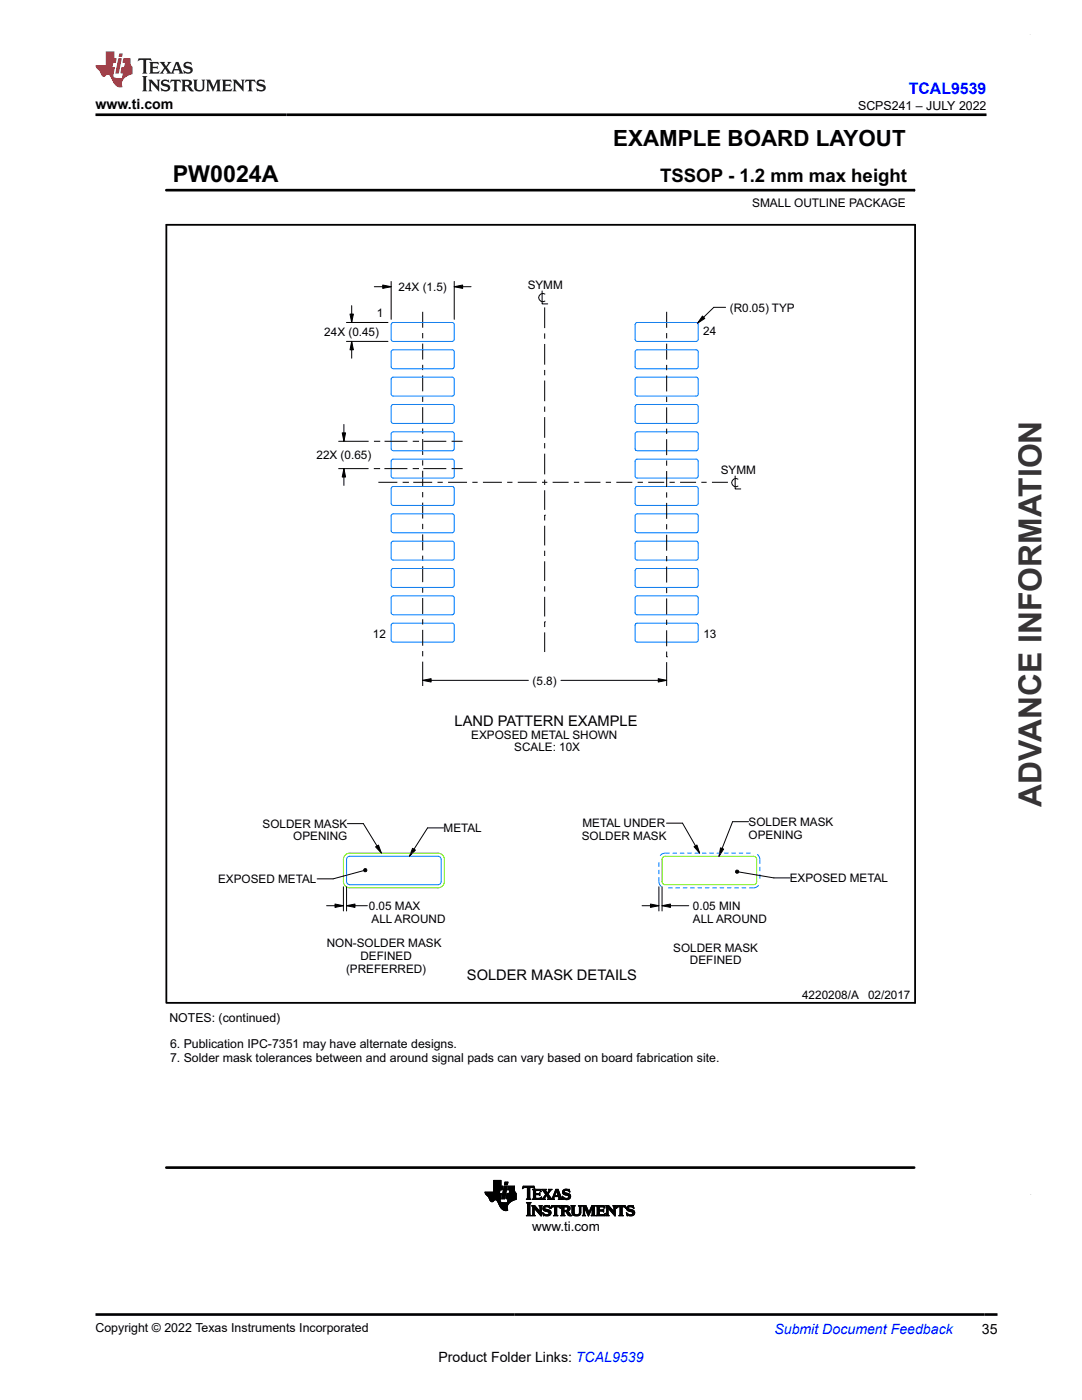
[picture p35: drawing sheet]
<svg xmlns="http://www.w3.org/2000/svg" width="216mm" height="279mm" viewBox="0 0 216 279" stroke-linecap="round" stroke-linejoin="round" font-family="sans-serif">
<defs><g id="words">
<text font-size="6.3" fill="#373435" x="207.8" y="161" transform="rotate(-90 207.8 161)">ADVANCE INFORMATION</text>
<text font-size="4.6" x="34.5" y="36.3">PW0024A</text>
<text font-size="4.5" x="122.4" y="29.1">EXAMPLE BOARD LAYOUT</text>
<text font-size="3.7" x="131.7" y="36.3">TSSOP - 1.2 mm max height</text>
<text font-size="3.2" fill="#00f" x="181.3" y="18.7">TCAL9539</text>
<g font-size="2.9">
<text x="90.7" y="144.8">LAND PATTERN EXAMPLE</text>
<text x="93.2" y="195.5">SOLDER MASK DETAILS</text>
</g>
<g font-size="2.8">
<text x="19" y="21.8">www.ti.com</text>
<text x="195.9" y="266.1">35</text>
<text x="87.5" y="271.7">Product Folder Links: TCAL9539</text>
</g>
<text font-size="2.8" fill="#00f" x="154.5" y="266.2">Submit Document Feedback</text>
<text font-size="2.7" x="106.2" y="245.6">www.ti.com</text>
<g font-size="2.5">
<text x="171.2" y="21.9">SCPS241 – JULY 2022</text>
<text x="33.8" y="204">NOTES: (continued)</text>
<text x="33.9" y="209.3">6. Publication IPC-7351 may have alternate designs.</text>
<text x="33.9" y="211.9">7. Solder mask tolerances between and around signal pads can vary based on board fabrication site.</text>
<text x="19" y="265.9">Copyright © 2022 Texas Instruments Incorporated</text>
</g>
<text font-size="2.4" x="150.1" y="41.3">SMALL OUTLINE PACKAGE</text>
<g font-size="2.3">
<text x="79.5" y="58.1">24X (1.5)</text>
<text x="105.3" y="57.7">SYMM</text>
<text x="75.2" y="63.3">1</text>
<text x="145.6" y="62.2">(R0.05) TYP</text>
<text x="64.7" y="67.1">24X (0.45)</text>
<text x="140.3" y="66.8">24</text>
<text x="63.2" y="91.6">22X (0.65)</text>
<text x="143.8" y="94.6">SYMM</text>
<text x="74.4" y="127.4">12</text>
<text x="140.4" y="127.4">13</text>
<text x="106.3" y="136.6">(5.8)</text>
<text x="94" y="147.4">EXPOSED METAL SHOWN</text>
<text x="102.6" y="150">SCALE: 10X</text>
<text x="52.4" y="165.2">SOLDER MASK</text>
<text x="58.5" y="167.7">OPENING</text>
<text x="88.5" y="166.1">METAL</text>
<text x="116.1" y="167.6">SOLDER MASK</text>
<text x="116.2" y="165.1">METAL UNDER</text>
<text x="149.4" y="164.8">SOLDER MASK</text>
<text x="149.4" y="167.3">OPENING</text>
<text x="43.5" y="176.2">EXPOSED METAL</text>
<text x="157.6" y="176">EXPOSED METAL</text>
<text x="73.6" y="181.6">0.05 MAX</text>
<text x="74.1" y="184.1">ALL AROUND</text>
<text x="138.3" y="181.6">0.05 MIN</text>
<text x="138.3" y="184.1">ALL AROUND</text>
<text x="65.2" y="189.1">NON-SOLDER MASK</text>
<text x="71.9" y="191.6">DEFINED</text>
<text x="134.4" y="189.9">SOLDER MASK</text>
<text x="69" y="194.1">(PREFERRED)</text>
<text x="137.7" y="192.4">DEFINED</text>
<text x="160" y="199.3">4220208/A</text>
<text x="173.2" y="199.3">02/2017</text>
</g>
</g></defs>
<g fill="none" stroke="#000" stroke-width=".2">
<path d="M33.2 38h149.2M182.4 37.7v.5M74.7 57.2h3.3M76.4 56.9l1.6 .3-1.6 .4zM78 56.2v7.5M90.6 57.2l1.7-.3v.7zM90.6 56.2v7.5M90.6 57.2h3.4M108.2 58.1v2.5h1.1M108.7 58.7a.82 .82 0 0 0-1.2 .7 .82 .82 0 0 0 1.2 .7M69.1 68.1h8.3M69.1 64.4h8.3"/>
<path d="M69.8 62.7h.7l-.3 1.7zM70.2 68.1l.3 1.7h-.7zM70.2 61v3.4M70.2 68.1v3.4M84.3 62.2v3.2M84.3 66.5v1M84.3 68.6v3.2M84.3 72.8v1.1M84.3 74.9v3.2M84.3 79.2v1M108.7 61.4v4.1M108.7 66.5v1.1"/>
<path d="M108.7 68.6v4.2M108.7 73.8v1.1M108.7 75.9v4.2M133 62.2v3.2M133 66.5v1M133 68.6v3.2M133 72.8v1.1M133 74.9v3.2M133 79.2v1M140.2 63.1l.4 .5-1.4 .9zM144.8 61.3h-2.4l-3.2 3.2M67.6 93.5h5.9"/>
<path d="M67.6 88.1h6M68.3 86.4h.7l-.4 1.7zM68.6 93.5l.4 1.7h-.7zM68.6 84.7v3.4M68.6 93.5v3.4M74.6 93.5h1M74.6 88.1h1.1M75.5 96.3h3.8M75.6 93.5h.1M75.7 88.1h.1M76.7 93.5h4.6M76.7 88.1h4.6"/>
<path d="M80.3 96.3h1.1M81.4 96.3h.1M82.4 93.5h1M82.4 88.1h1M82.5 96.3h3.7M83.4 93.5h.1M83.4 88.1h.1M84.3 81.3v3.1M84.3 85.5v1.1M84.3 87.6v3.2M84.3 91.8v1.1M84.3 94v3.1"/>
<path d="M84.3 98.2v1.1M84.5 93.5h4.6M84.5 88.1h4.6M87.3 96.3h1.1M89.4 96.3h3.8M90.1 93.5h2.2M90.1 88.1h2.2M94.2 96.3h1.1M96.4 96.3h3.7M101.2 96.3h1.1M103.3 96.3h3.8M108.2 96.3h1"/>
<path d="M108.7 81.1v1.1M108.7 83.2v4.2M108.7 88.4v1.1M108.7 90.5v4.2M108.7 95.7v1.1M108.7 97.8v4M110.3 96.3h3.2M114.5 96.3h1.1M116.6 96.3h3.2M120.9 96.3h1M123 96.3h3.2M127.2 96.3h1.1"/>
<path d="M129.3 96.3h3.2M133 81.3v3.2M133 85.5v1.1M133 87.7v3.1M133 91.9v1M133 94v3.2M133 98.3v1M133.6 96.3h1M135.7 96.3h3.2M139.9 96.3h1.1M142.1 96.3h3.1M146.7 95v2.6h1.1"/>
<path d="M147.3 95.6a.82 .82 0 0 0-1.3 .7 .82 .82 0 0 0 1.3 .7M84.3 100.3v3.2M84.3 104.5v1.1M84.3 106.7v3.1M84.3 110.9v1M84.3 113v3.2M84.3 117.2v1.1M84.3 119.3v3.2M108.7 102.8h.1M108.7 102.8v1.1M108.7 104.9v4M108.7 109.9v1.1"/>
<path d="M108.7 112v3.9M108.7 117v1.1M108.7 119.1v3.9M133 100.4v3.2M133 104.6v1.1M133 106.7v3.2M133 111v1M133 113.1v3.2M133 117.3v1.1M133 119.4v3.2M84.3 135.8l1.7-.4v.7zM84.3 123.6v1"/>
<path d="M84.3 125.7v3.2M84.3 129.9v1.1M84.3 132v4.9M84.3 135.8h21.1M108.7 124.1h.1M108.7 124.1v1M108.7 126.2v3.9M111.9 135.8h21.1M131.3 135.4l1.7 .4-1.7 .3zM133 131.1h.1M133 123.7v1M133 125.8v3.2"/>
<path d="M133 130v1.1M133 132.1v4.7M68.5 177v4.8M69.2 177v4.8M69.3 164.4h3.2l3.6 5.9M72.6 173.7l-6.1 1.7h-3.2M72.6 173.5l.2-.2 .3 .1 .1 .3-.1 .2-.3 .1-.2-.2zM74.9 169l.6-.3 .6 1.6zM82.3 169.3l.6 .4-1.2 1.2zM88.5 165.2h-3.2l-3.6 5.7M131.5 177v4.8M132.1 177v4.8"/>
<path d="M133 164.3h3.2l3.4 6M138.5 169l.6-.4 .5 1.7zM143.8 169.2l.6 .3-.9 1.4zM146.8 173.8l.2-.2 .3 .1 .1 .3-.1 .2-.3 .1-.2-.2zM147.4 174l7 1.2h3.2M149.4 164h-3.2l-2.7 6.9M65.2 180.8h3.3M66.8 180.4l1.7 .4-1.7 .3zM69.2 180.8l1.6-.4v.7zM69.2 180.8h4.1M128.1 180.8h3.4M129.8 180.4l1.7 .4-1.7 .3z"/>
<path d="M132.1 180.8l1.7-.4v.7zM132.1 180.8h5.3M96.8 238h2.9M96.8 238.1h2.9M96.8 238.2h2.8M96.9 238.2h3.2l-.2 1M96.9 238.3h3.1M96.9 238.4h3.1M97 238.4h3M97.1 238.5h2.9M97.1 238.6h2.9M97.2 238.6h2.8"/>
<path d="M97.3 238.7h2.7M97.4 238.8h2.5M97.5 238.9h2.4M97.6 239h2.3M97.6 239.1h2.3M97.6 239.2h2.3M97.7 239.3h2.1M97.7 239.4h2.1M97.7 239.5h1M97.8 239.5h.8M97.8 239.6h.7M97.9 239.7h.6"/>
<path d="M97.9 239.7h.5M98.1 239.8h.2M98.5 237.8h1.2M98.5 237.7h1.2M98.5 237.6h1.3M98.5 236.7h1.8l-.1 .8h-1.7M98.5 237.4h1.7M98.5 237.3h1.7M98.5 237.2h1.7M98.5 237.2h1.8M98.5 237.1h1.8M98.5 237h1.8"/>
<path d="M98.5 236.9h1.8M98.5 236.8h1.8M98.5 236.6h1.5M98.5 236.5h1.5M98.5 236.4h1.5M98.5 236.3h1.5M98.5 236.2h1.5M98.5 236.1h1.5M98.5 236h1.5M98.5 235.9h1.5M98.5 235.8h1.5M98.5 235.7h1.5"/>
<path d="M98.5 235.6h1.5M99 239.5h.8M99.1 239.5h.7M99.2 239.6h.6M99.2 239.7h.6M99.3 239.7h.5M99.3 239.8h.5M99.3 239.9h.6M99.4 239.9h.6M99.7 237.9h-2.9l.1 .4 .6 .6 .4 .8 .4 .1 .4-.3h.4l.8 1.5 .7 .5h.7l-.1-.8 .6-.8M99.8 237.5l-.2 .7M99.9 239.2l-.1 .6 .6 .2h.8l.2-.7"/>
<path d="M100 236.7v-1.1h-1.5v2.3M100.1 239.2h.6M100.1 239.1h.6M100.2 239h.5M100.2 238.9h.6M100.2 238.8h.6M100.2 238.7h.6M100.2 238.6h.6M100.3 238.6h.5M100.3 238.5h.5M100.3 238.4h.6M100.3 238.3h.6"/>
<path d="M100.3 238.2h.6M100.3 238.1h.6M100.4 238h.5M100.4 238h.6M100.4 237.9h.6M100.4 237.8h.6M100.4 237.7h.6M100.4 237.6h.6M100.5 237.5h.5M100.5 237.4h.6M100.5 237.3h.6M100.5 237.2h.6"/>
<path d="M100.5 237.1h.6M100.6 237h.5M100.6 237h.6M100.6 236.9h.6M100.6 236.8h.6M100.6 236.7h.6l-.5 2.6h-.6zM100.7 236.4h.6M100.7 236.3h.6M100.7 236.2h.6M100.7 236.1h.6M100.7 236h.6M100.8 236h.5"/>
<path d="M100.8 235.9h.6l-.2 .6h-.5zM101 239.1h2M101 239h2M101 239.2h2M101 238.9h2M101 238.9v.3l.4 .1M101 238.8h2M101.1 238.7h1.9M101.1 238.6h1.9M101.1 238.5h1.9M101.1 238.4h1.9M101.1 238.3h1.9"/>
<path d="M101.2 239.9h.6M101.3 239.9h.6M101.3 239.8h.7M101.3 239.7h.8M101.3 239.7h.9M101.3 239.6h1M101.3 237.4h1.4M101.3 239.5h1.2M101.3 239.5h1.3M101.3 237.3h1.4M101.3 239.4h1.5M101.4 237.2h1.3"/>
<path d="M101.4 239.3h1.6M101.4 237.1h1.3M101.4 237h1.3M101.4 236.9h1.3M101.4 236.8h1.3M101.6 238.2h1.4M101.6 238.1h1.3M101.6 238h1.2M101.7 237.9h1.1M101.7 237.8h1M101.7 237.7h1M101.7 237.6h1"/>
<path d="M101.7 237.5l-.1 .7M102.7 237.5h-1.4l.2-.8h1.2v1l.3 .5v1.2M103 239.4l-1.2 .5M103 238.2h-1.8l-.2 .7M104.3 237.2h.1M104.3 237.1h.2M104.3 237h2.3M104.3 236.9h2.3M104.4 236.8h2.2M105 239.3h.9M105.2 239.2h.6M105.2 237.1h.5"/>
<path d="M105.2 239.1h.5M105.2 237.1v-.1h-.4l-.6 .2 .2-.5h2.1l.2 .5-.5-.2h-.4l-.1 .1M105.2 239l-.2 .3M105.2 239h.5M105.2 238.9h.5M105.2 238.8h.5M105.2 238.7h.5M105.2 238.6h.5M105.2 238.5h.5M105.2 238.4h.5M105.2 238.3h.5M105.2 238.2h.5"/>
<path d="M105.2 238.1h.5M105.2 238h.5M105.2 237.9h.5M105.2 237.8h.5M105.2 237.7h.5M105.2 237.6h.5M105.2 237.5h.5M105.2 237.4h.5M105.2 237.3h.5M105.2 237.2h.5M105.2 237.1v1.9M105.7 239l.2 .3"/>
<path d="M105.7 237.1v1.9M105.9 239.3h-.9M106.2 239.3h1.7M106.3 237.4h1.6M106.4 239.2h1.6M106.4 237.5h1.5M106.4 239.1h.5M106.4 237.6h.5M106.4 237.7l-.2-.4h1.6l.2 .5M106.4 239l-.2 .3M106.4 238.2h1.1l.2-.2v.6l-.2-.2-1.1 .1M106.4 239h.5"/>
<path d="M106.4 238.9h.5M106.4 238.8h.5M106.4 238.7h.5M106.4 238.6h.5M106.4 238.4h1.3M106.4 238.3h1.3M106.4 238.1h.5M106.4 238h.5M106.4 237.9h.5M106.4 237.8h.5M106.4 237.7h.5M106.4 237.7v1.3"/>
<path d="M106.5 237.1h.2M106.6 237.2h.1M106.9 237.7l.1-.1h.5l.5 .2M106.9 238.4v.7h.8l.3-.2-.1 .5-1.7-.1M106.9 237.7v.5M107.5 238.2h.2M107.6 238.5h.1M107.6 239.1h.4M107.6 238.1h.1M107.6 238.6h.1M107.6 237.6h.3M107.8 237.7h.2"/>
<path d="M107.9 239h.1M107.9 237.8h.1M108 238.9h.1M108 239.3h.8M108.1 237.4h.8M108.3 239.2h.4M108.3 237.5h.6M108.3 239.1h.4M108.4 237.6h.5M108.4 239l-.4 .3M108.4 239h.3M108.4 237.7h.6"/>
<path d="M108.5 238.9h.3M108.5 237.8h.5M108.5 238.8h.3M108.6 237.9h.5M108.6 238.8h.3M108.6 238h.5M108.7 238.7h.3M108.7 238.1h.8M108.7 238.6h.8M108.8 238.2h.6M108.8 239.3h-.8M108.8 238.5h.7"/>
<path d="M108.8 238.3h.6M108.9 238.4h.5M108.9 237.7l.1-.4h-.9l.8 1.1-.5 .6M108.9 237.7l.3 .4 .4-.5-.2-.3h.7l-.7 1M109.1 238.7h.5M109.2 238.8h.5M109.3 239.3l.1-.2-.4-.6-.3 .7 .1 .1M109.3 239.3h1.4M109.3 238h.3M109.3 238.9h.5M109.3 237.9h.3M109.4 238.3l.7 .9 .2-.2"/>
<path d="M109.4 239h.5M109.4 237.8h.3M109.4 239.1h.5M109.4 239.2h.6M109.5 237.7h.3M109.5 237.4h.6M109.5 237.6h.3M109.6 237.5h.3M110.1 239.2h.4M110.2 239.1h.3M110.2 239h.3M110.3 239l.6-1.7h.5l.6 1.8 .3 .2"/>
<path d="M110.3 238.9h.3M110.3 238.8h.3M110.4 238.8h1.5M110.4 238.7h1.5M110.4 238.6h.3M110.5 238.5h.2M110.5 238.4h.3M110.5 239.1l.2 .2M110.5 239.1l.1-.3h.8l.1 .3M110.5 238.3h.3M110.6 238.2h.2M110.6 238.1h.3"/>
<path d="M110.7 239.3h-1.4M110.7 238h.2M110.7 237.9h.3M110.7 237.8h.3M110.8 237.7h.7M110.8 237.6h.7M110.8 237.5h.6M110.9 237.4h.5M111 237.7l.4 .9h-.7zM111.1 237.8h.4M111.1 237.9h.5M111.1 238h.5"/>
<path d="M111.2 238.1h.4M111.2 238.2h.5M111.2 238.3h.5M111.3 238.4h.5M111.3 238.5h.5M111.4 238.6h.4M111.4 239.3h.9M111.5 238.8h.4M111.5 238.9h.5M111.5 239h.5M111.5 239.1l-.1 .2M111.6 239.2h.5"/>
<path d="M111.6 239.1h.4M112.2 238.8h.1M112.2 238.9h.2M112.2 237.9h.4M112.2 238h.5M112.2 237.8h.4M112.3 239h.3M112.3 239.3h-.9M112.3 238.1h.7M112.3 237.7h.3M112.3 239.1h.5M112.3 238.2h1.1"/>
<path d="M112.3 239.2h1.4M112.3 237.6h.4M112.3 239.3h.2M112.4 238.3h1.2M112.4 237.5h1.2M112.5 238.4h1.2M112.5 237.4h1.1M112.6 239.3h.9M112.7 238.5h1.1M112.7 237.3h.5M112.9 239.4h.3M113.1 238.6h.7"/>
<path d="M113.2 238.6l.3 .2-.3 .3h-.5l-.5-.4M113.3 239.1h.5M113.3 237.6h.4M113.4 238.7h.5M113.4 239h.4M113.5 238.8h.4M113.5 238.9h.3M113.5 237.7h.2M113.6 237.8h.1M113.7 237.9l-.6-.3h-.4l-.1 .2 .1 .2 1.1 .4v.5l-.2 .4-1.3 .1-.1-.7M113.7 237.9l-.1-.6h-.8l-.5 .3-.1 .3 .2 .4 .8 .3M113.7 237.9h.1"/>
<path d="M99.4 240h1M99.4 240.1h2.2M99.5 240.1h2.1M99.5 240.2h2M99.5 240.3h1.9M99.6 240.3h1.8M99.6 240.4h1.8M99.6 240.5h1.7M99.7 240.5h1.6M99.7 240.6h1.6M99.7 240.7h1.5M99.8 240.7h1.4"/>
<path d="M99.8 240.8h1.4M99.8 240.9h1.4M99.9 240.9h1.3M99.9 241h1.3M100 241.1h1.2M100.1 241.2h1.1M100.2 241.3h1M100.2 241.3h1.1M100.3 241.4h1M100.4 241.5h.9M100.6 241.5h.7M100.9 241.6h.1"/>
<path d="M101.2 240h.5M105 242.6l.3-.3v-2l-.3-.3h1l-.3 .3v2.1l.3 .2M105 242.6h1M105.1 240.1h.8M105.2 242.5h.6M105.2 240.2h.6M105.2 242.4h.5M105.3 240.3h.4M105.3 242.3h.4M105.3 242.2h.4M105.3 242.1h.4M105.3 242h.4"/>
<path d="M105.3 241.9h.4M105.3 241.8h.4M105.3 241.7h.4M105.3 241.6h.4M105.3 241.5h.4M105.3 241.4h.4M105.3 241.3h.4M105.3 241.2h.4M105.3 241.1h.4M105.3 241h.4M105.3 240.9h.4M105.3 240.8h.4"/>
<path d="M105.3 240.7h.4M105.3 240.6h.4M105.3 240.5h.4M105.3 240.4h.4M106 242.6h-1M106.1 242.6h.7M106.1 240.6h.6M106.2 240.7h.6M106.3 242.5h.4M106.3 240.8h.6M106.3 242.4h.3M106.3 240.9h.7"/>
<path d="M106.3 242.3h.3M106.3 242.2h.3M106.3 242.1h.3M106.3 242h.3M106.3 241.9h.3M106.3 241.8h.3M106.3 241.7h.3M106.3 241.6h.3M106.3 241.5h.3M106.3 241.4h.3M106.3 241.3h.3M106.3 241.2h.3"/>
<path d="M106.3 241.1h.8M106.3 241h.8M106.6 241.1v1.3l.2 .2M106.6 241.1h.1M106.6 241.1l1.4 1.6v-1.8l.2-.3h-.6l.1 .2 .1 1M106.7 241.2h.5M106.7 241.3h.6M106.8 242.6h-.7M106.8 241.4h.6M106.9 241.5h.6M107 241.6h.6M107.1 241.7h.5"/>
<path d="M107.1 241.8h.9M107.2 241.9h.8M107.3 241.9h.7M107.4 242h.6M107.5 242.1h.5M107.6 242.2h.4M107.6 240.6h.6M107.6 242.3h.4M107.7 240.7h.4M107.7 242.4h.3M107.7 240.8h.3M107.7 241.8l-1-1.2h-.6l.2 .3v1.5l-.2 .2"/>
<path d="M107.7 241.8h.1M107.7 240.9h.3M107.8 241.7h.2M107.8 241.6h.2M107.8 241.5h.2M107.8 241.4h.2M107.8 241.3h.2M107.8 241.2h.2M107.8 241.1h.2M107.8 241h.2M107.8 242.5h.2M107.9 242.6h.1"/>
<path d="M108.3 242h.1M108.3 242.1h.1M108.3 242.2h.3M108.3 241.2h.4M108.3 241.1h.4M108.3 241.3h.5M108.3 242.3h.4M108.3 241h.4M108.4 241.4h.8M108.4 242.4h.6M108.4 240.9h.4M108.4 242.5h1.3"/>
<path d="M108.4 241.5h1.2M108.4 242.6h.1M108.4 240.8h1.3M108.5 241.6h1.2M108.5 240.7h1.2M108.6 241.7h1.2M108.7 242.6h.9M108.7 240.6h.7M108.9 241.8l-.5-.4v-.5l.4-.3h.9l.1 .6-.7-.4-.3 .1-.1 .2 1 .5 .3 .4M108.9 241.8l.6 .1v.4l-.6 .1-.6-.4M108.9 241.8h1M109.2 242.4h.6"/>
<path d="M109.3 241.9h.6M109.4 240.9h.3M109.5 242.3h.4M109.5 241.9h.4M109.5 242.2h.4M109.5 242h.5M109.6 242.1h.3M109.6 240.6h.1M109.6 241h.2M109.7 241.1h.1M109.9 241.1h.1M109.9 241h.2"/>
<path d="M110 242l-.3 .5-.6 .2-.5-.2-.2 .1-.1-.6M110 240.9h.2M110 240.8h1.8M110 240.7h1.7M110.1 240.6h1.6M110.4 242.6h.9M110.6 242.5h.5M110.6 242.4h.5M110.7 240.9h.4M110.7 242.3h.4M110.7 241l-.1-.1h-.3l-.4 .2 .2-.5h1.6l.2 .5-.5-.2h-.3v.1M110.7 241v1.4l-.3 .2"/>
<path d="M110.7 242.2h.4M110.7 242.1h.4M110.7 242h.4M110.7 241.9h.4M110.7 241.8h.4M110.7 241.7h.4M110.7 241.6h.4M110.7 241.5h.4M110.7 241.4h.4M110.7 241.3h.4M110.7 241.2h.4M110.7 241.1h.4"/>
<path d="M110.7 241h.4M111.1 241v1.4l.2 .2M111.3 242.6h-.9M111.6 240.9h.2M111.7 241h.1M111.7 241.1h.1M111.9 242.6l.2-.2v-1.5l-.2-.3 1.5 .1 .3 .2v.4l-.1 .3-.4 .1 .9 .9h-.6l-.5-.7-.5-.1v.6l.2 .2M111.9 242.6h.8M111.9 240.6h1.3M112 240.7h1.5M112 242.5h.6M112.1 240.8h1.5"/>
<path d="M112.1 242.4h.4M112.1 240.9h.4M112.1 242.3h.4M112.1 242.2h.4M112.1 242.1h.4M112.1 242h.4M112.1 241.9h.4M112.1 241.8h1.2M112.1 241.7h1.3M112.1 241.6h1.5M112.1 241.5h.4M112.1 241.4h.4"/>
<path d="M112.1 241.3h.4M112.1 241.2h.4M112.1 241.1h.4M112.1 241h.4M112.7 240.9h-.2v.7M112.7 242.6h-.8M112.9 240.9h.3l.1 .3-.1 .3-.3 .1M112.9 241.9h.6M113 241.9h.5M113.1 242h.5M113.1 242.1h.6M113.1 240.9h.6"/>
<path d="M113.2 241.5h.5M113.2 242.2h.5M113.2 242.3h.6M113.2 241h.5M113.2 241.4h.5M113.3 241.3h.4M113.3 241.1h.5M113.3 241.2h.5M113.3 242.4h.6M113.4 242.5h.6M113.5 242.6h.6M113.9 240.6h.9"/>
<path d="M114.1 240.7h.5M114.1 240.8h.5M114.1 240.9h.5M114.1 241.9h.5M114.1 241.8h.5M114.1 241.7h.5M114.1 241.6h.5M114.1 241.5h.5M114.1 241.4h.5M114.1 241.3h.5M114.1 241.2h.5M114.1 241.1h.5"/>
<path d="M114.1 241h.5M114.1 242h.5M114.1 242.1h.5M114.2 242.2h.4M114.2 242.3h.5M114.3 242.4h.6M114.4 242.5h1.3M114.6 241.9l.1 .4 .4 .1 .4-.1 .1-.4M114.6 241.9v-1l.2-.3h-.9l.2 .3 .1 1.3 .2 .3 .5 .2 .6-.1 .3-.2 .1-.5M114.6 242.6h.9M115.3 242.4h.5M115.4 240.6h.7"/>
<path d="M115.5 242.3h.3M115.5 240.7h.5M115.6 242.2h.3M115.6 242.1h.3M115.6 240.8h.3M115.6 242h.3M115.6 240.9h.3M115.6 241.9v-1l-.2-.3h.7l-.2 .3v1M115.6 241.9h.3M115.6 241.8h.3M115.6 241.7h.3M115.6 241.6h.3"/>
<path d="M115.6 241.5h.3M115.6 241.4h.3M115.6 241.3h.3M115.6 241.2h.3M115.6 241.1h.3M115.6 241h.3M116.2 242.6l.2-.3v-1.4l-.2-.3h.7l.6 1.3 .6-1.3h.7l-.2 .3v1.5l.2 .2M116.2 242.6h.6M116.2 240.6h.7M116.3 240.7h.7M116.3 242.5h.4M116.4 240.8h.6"/>
<path d="M116.4 242.4h.3M116.4 240.9h.7M116.4 242.3h.3M116.4 242.2h.3M116.4 242.1h.3M116.4 242h.3M116.4 241.9h.3M116.4 241.8h.3M116.4 241.7h.3M116.4 241.6h.3M116.4 241.5h.3M116.4 241.4h.3"/>
<path d="M116.4 241.3h.3M116.4 241.2h.3M116.4 241.1h.8M116.4 241h.7M116.7 242.3l.1 .3M116.7 242.3v-1.3l.7 1.7 .8-1.7v1.4l-.2 .2M116.7 241.2h.5M116.8 241.3h.4M116.8 241.4h.5M116.8 242.6h-.6M116.9 241.5h.4M116.9 241.6h.5"/>
<path d="M116.9 241.7h.5M117 241.8h.4M117 241.9h.5M117.1 241.9h.7M117.1 242h.6M117.1 242.1h.6M117.2 242.2h.4M117.2 242.3h.4M117.3 242.4h.3M117.3 242.5h.2M117.4 242.6h.1M117.6 241.9h.2"/>
<path d="M117.6 241.8h.2M117.6 241.7h.3M117.7 241.6h.2M117.7 241.5h.3M117.8 241.4h.2M117.8 241.3h.2M117.8 241.2h.3M117.9 241.1h.7M117.9 241h.7M118 240.9h.6M118 242.6h.8M118 240.8h.6"/>
<path d="M118 240.7h.7M118.1 240.6h.7M118.1 242.5h.6M118.1 242.4h.5M118.2 242.3h.4M118.2 242.2h.4M118.2 242.1h.4M118.2 242h.4M118.2 241.9h.4M118.2 241.8h.4M118.2 241.7h.4M118.2 241.6h.4"/>
<path d="M118.2 241.5h.4M118.2 241.4h.4M118.2 241.3h.4M118.2 241.2h.4M118.8 242.6h-.8M119 242.6h1.6M119 240.6h1.6M119.1 240.7h1.5M119.1 242.5h1.6M119.1 240.8h1.5M119.2 242.4h1.5M119.2 240.9h.4"/>
<path d="M119.2 242.3h.4M119.2 242.2h.4M119.2 242.1h.4M119.2 242h.4M119.2 241.9h.4M119.2 241.8h.4M119.2 241.7h1.3M119.2 241.6h1.3M119.2 241.5h1.3M119.2 241.4h.4M119.2 241.3h.4M119.2 241.2h.4"/>
<path d="M119.2 241.1h.4M119.2 241h.4M119.6 241v.5h.6l.3-.2v.6l-.3-.2h-.6v.7h.8l.4-.3M119.8 240.9l-.2 .1M120.1 240.9l.6 .2M120.3 241.8h.2M120.4 241.4h.1M120.4 240.9h.3M120.6 242.3h.2M120.6 241h.1M120.7 241.1h.1M120.7 241.1l-.2-.5h-1.5l.2 .3v1.4l-.2 .3"/>
<path d="M120.7 242.2h.1M120.8 242.1h.1M120.8 242.1l-.2 .5h-1.6M120.9 242.6h.6M120.9 240.6h.6M121 240.7h.6M121 242.5h.4M121 240.8h.6M121.1 242.4h.2M121.1 240.9h.6M121.1 242.3h.2M121.1 242.2h.2"/>
<path d="M121.1 242.1h.2M121.1 242h.2M121.1 241.9h.2M121.1 241.8h.2M121.1 241.7h.2M121.1 241.6h.2M121.1 241.5h.2M121.1 241.4h.2M121.1 241.3h.2M121.1 241.2h.2M121.1 241.1h.8M121.1 241h.7"/>
<path d="M121.3 241.1v1.3l.2 .2M121.3 241.1h.1M121.3 241.1l1.5 1.6v-1.8l.1-.3h-.6l.2 .3v.9l-1-1.2h-.6l.2 .3v1.4l-.2 .3M121.4 241.2h.6M121.5 241.3h.6M121.5 242.6h-.6M121.6 241.4h.5M121.6 241.5h.6M121.7 241.6h.6M121.8 241.7h.6M121.9 241.8h.9M122 241.9h.8"/>
<path d="M122.1 241.9h.7M122.1 242h.7M122.2 242.1h.6M122.3 242.2h.5M122.3 240.6h.6M122.4 242.3h.4M122.4 240.7h.5M122.5 242.4h.3M122.5 240.8h.3M122.5 240.9h.3M122.5 241.7h.3M122.5 241.6h.3"/>
<path d="M122.5 241.5h.3M122.5 241.4h.3M122.5 241.3h.3M122.5 241.2h.3M122.5 241.1h.3M122.5 241h.3M122.6 242.5h.2M122.6 242.6h.2M123 241.1h.1M123 241h.2M123 240.9h.3M123.1 240.8h1.7"/>
<path d="M123.1 240.7h1.7M123.1 240.6h1.7M123.5 242.6h.9M123.7 242.5h.5M123.7 242.4h.5M123.7 240.9h.5M123.7 241l-.3-.1-.4 .2 .1-.5h1.7l.1 .5-.4-.2h-.3l-.1 .1M123.7 241v1.4l-.2 .2M123.7 242.3h.4M123.7 242.2h.4M123.7 242.1h.4M123.7 242h.4"/>
<path d="M123.7 241.9h.4M123.7 241.8h.4M123.7 241.7h.4M123.7 241.6h.4M123.7 241.5h.4M123.7 241.4h.4M123.7 241.3h.4M123.7 241.2h.4M123.7 241.1h.4M123.7 241h.4M124.1 241l.1 1.4 .2 .2M124.4 242.6h-.9"/>
<path d="M124.6 240.9h.2M124.7 241h.2M124.8 241.1h.1M125 242h.1M125 242.1h.1M125 242.2h.3M125 241.2h.4M125 241.1h.4M125 241.3h.5M125 242.3h.4M125 241h.4M125.1 241.4h.8"/>
<path d="M125.1 242.4h.6M125.1 240.9h.4M125.1 242.5h1.3M125.1 241.5h1.2M125.1 242.6h.1M125.1 240.8h1.3M125.2 241.6h1.2M125.2 240.7h1.2M125.3 241.7h1.2M125.4 242.6h.9M125.4 240.6h.7M125.6 241.8l-.5-.3v-.6l.4-.3h.9l.1 .6-.7-.4-.3 .1-.1 .3 1 .4 .3 .4"/>
<path d="M125.6 241.8l.6 .1v.4l-.6 .1-.6-.4M125.6 241.8h1M125.9 242.4h.6M126 241.9h.6M126.1 240.9h.3M126.2 242.3h.4M126.2 241.9h.4M126.2 242.2h.4M126.2 242h.5M126.3 242.1h.3M126.3 240.6h.1M126.3 241h.2"/>
<path d="M126.4 241.1h.1M126.7 242l-.3 .5-.6 .2-.5-.2-.2 .1-.1-.6"/>
</g>
<g fill="#000">
<path d="M76.4 56.9l1.6 .3-1.6 .4zM90.6 57.2l1.7-.3v.7zM69.8 62.7h.7l-.3 1.7zM70.2 68.1l.3 1.7h-.7zM140.2 63.1l.4 .5-1.4 .9zM68.3 86.4h.7l-.4 1.7zM68.6 93.5l.4 1.7h-.7zM84.3 135.8l1.7-.4v.7zM131.3 135.4l1.7 .4-1.7 .3zM72.6 173.5l.2-.2 .3 .1 .1 .3-.1 .2-.3 .1-.2-.2zM74.9 169l.6-.3 .6 1.6zM82.3 169.3l.6 .4-1.2 1.2z"/>
<path d="M138.5 169l.6-.4 .5 1.7zM143.8 169.2l.6 .3-.9 1.4zM146.8 173.8l.2-.2 .3 .1 .1 .3-.1 .2-.3 .1-.2-.2zM66.8 180.4l1.7 .4-1.7 .3zM69.2 180.8l1.6-.4v.7zM129.8 180.4l1.7 .4-1.7 .3zM132.1 180.8l1.7-.4v.7z"/>
</g>
<path d="M33.2 44.9h149.4v155.2h-149.4z" fill="none" stroke="#000" stroke-width=".36"/>
<path d="M33.2 38h149.2M33.2 233h149.2" fill="none" stroke="#000" stroke-width=".53"/>
<g fill="none" stroke="#007fff" stroke-width=".2">
<path d="M78.3 64.4h12.1l.2 .4v3.1l-.4 .2h-11.9l-.3-.4v-2.9zM78.3 69.9l12.1-.1 .2 .4v3.1l-.4 .3-11.9-.1-.3-.3v-3zM78.3 75.3h12.1l.2 .4v3.1l-.4 .2h-11.9l-.3-.4v-2.9zM126.8 75.5l.3-.2h12l.2 .4v3.1l-.4 .2h-11.8l-.3-.2-.1-.2zM126.8 70l.3-.2h11.8l.4 .2v.2v3l-.2 .3-.2 .1h-11.8l-.3-.2-.1-.2zM126.8 64.6l.3-.2h11.8l.4 .2v.2v2.9l-.2 .4h-.2h-11.8l-.3-.2-.1-.2zM78.3 97.1h12.1l.2 .4v3.1l-.4 .3-11.9-.1-.3-.4v-2.9zM78.3 80.8h12.1l.2 .3v3.2l-.4 .2-11.9-.1-.3-.3v-3zM78.3 86.2h12.1l.2 .4v3.1l-.4 .3-11.9-.1-.3-.4v-2.9zM78.3 91.7h12.1l.2 .4v3.1l-.4 .2h-11.9l-.3-.4v-2.9zM126.8 91.8l.3-.2h11.8l.4 .2v.3v2.9l-.2 .4h-.2h-11.8l-.3-.2-.1-.2zM126.8 86.4l.3-.2h11.8l.4 .2v.2v2.9l-.2 .4-.2 .1-11.9-.1-.3-.4z"/>
<path d="M126.8 80.9l.3-.2h11.8l.4 .2v.2v3l-.2 .3-.2 .1h-11.8l-.3-.2-.1-.2zM126.9 97.2l.2-.1h11.8h.2l.2 .4v2.9l-.2 .4-.2 .1h-11.8l-.3-.2-.1-.3v-2.9zM78.1 108.2l.4-.2h11.7l.4 .2v.2v3l-.2 .3-.2 .1h-11.7l-.4-.2-.1-.2zM78.3 119l12.1-.1 .2 .4v3.1l-.4 .3-11.9-.1-.3-.3v-3zM78.3 113.5h12.1l.2 .4v3.1l-.4 .2h-11.9l-.3-.4v-2.9zM78.3 102.6h12.1l.2 .4v3.1l-.4 .2h-11.9l-.3-.4v-2.9zM126.8 119.1l.3-.2h11.8l.4 .2v.2v3l-.2 .3-.2 .1h-11.8l-.3-.2-.1-.2zM126.8 113.7l.3-.2h12l.2 .4v3.1l-.4 .2h-11.8l-.3-.2-.1-.2zM126.8 108.2l.3-.2h12l.2 .4v3.1l-.4 .3h-11.8l-.3-.2-.1-.2zM126.8 102.8l.3-.3 12 .1 .2 .4v3.1l-.4 .2h-11.8l-.3-.2-.1-.2zM78.3 124.4h12.1l.2 .4v3.1l-.4 .2h-11.9l-.3-.4v-2.9zM126.9 124.5l.2-.1h12l.2 .4v3.1l-.4 .2h-12l-.2-.4v-2.9z"/>
<path d="M69.3 171.1l.5-.2h17.6a.63 .63 0 0 1 .6 .6v4.4a.63 .63 0 0 1-.6 .7h-17.6a.63 .63 0 0 1-.6-.7v-4.4zM131.5 175v1.3l.5 .6M131.5 172.1v.9M131.5 173.6v.9M132 176.9h.1M133.3 177.2h.9M133.6 170.3h-1.2l-.7 .5M134.2 170.3h.9M134.8 177.2h.9M135.7 170.3h.9M136.3 177.2h.8M137.1 170.3h.9"/>
<path d="M137.7 177.2h.9M138.6 170.3h.9M139.2 177.2h.9M140.1 170.3h.9M140.7 177.2h.8M141.5 170.3h.9M142.1 177.2h.9M143 170.3h.9M143.6 177.2h.9M144.5 170.3h.9M145.1 177.2h.9M146 170.3h.8"/>
<path d="M146.5 177.2h.9M147.4 170.3h.9M148 177.2h.9M148.9 170.3h.9M151.1 170.5l.5 .7v1.2M151.4 176.7l-.7 .4-1.2 .1M151.6 173v.9M151.6 174.5v.8"/>
</g>
<path d="M69 170.5l.8-.2h17.6a1.26 1.26 0 0 1 1.3 1.2v4.4a1.26 1.26 0 0 1-1.3 1.3h-17.6a1.26 1.26 0 0 1-1.3-1.3v-4.4l.1-.4zM132.3 171.1l.4-.2h17.7a.63 .63 0 0 1 .6 .6v4.4a.63 .63 0 0 1-.6 .7l-17.8-.1-.4-.3-.1-.3v-4.4z" fill="none" stroke="#6ef200" stroke-width=".2"/>
<path d="M27.7 11.6l-.2 .6 .5-.2h.6v.1v2.2l-.2 .4h1l-.2-.4v-2.2v-.1h.5l.5 .2-.1-.6zM29.8 12.4l.2 .3v1.6l-.2 .4h1.9l.1-.6a1.08 1.08 0 0 1-1.3 .2v-.7h.6l.4 .2v-.7l-.4 .2h-.6v-.5l.2-.2a1 1 0 0 1 1 .3l-.1-.5zM31.8 12.4l1 1.1-1 1.2h.9l-.2-.2 .4-.8 .5 .8-.2 .2h1.6l-.2-.2 .1-.5h1l.1 .5-.1 .2h.9l-.2-.4-.8-1.9h-.5l-1 2.1-.8-1.1 .9-1h-.8l.2 .2-.5 .6-.3-.6 .1-.2zM35.2 12.8l.4 1h-.8zM36.8 12.5a.65 .65 0 0 0-.2 .7 .65 .65 0 0 0 .6 .5l.7 .1 .1 .3a.79 .79 0 0 1-.7 .4 .79 .79 0 0 1-.7-.5l.1 .7 .2-.1a.93 .93 0 0 0 1.1 0 .93 .93 0 0 0 .4-.9 1.46 1.46 0 0 0-1.2-.6l-.1-.3a1.09 1.09 0 0 1 1.2 .2l-.2-.6-.1 .1-.6-.2zM28.4 15.2l.2 .4v2.2l-.2 .4h1l-.2-.4v-2.2l.2-.4zM29.6 15.9l.2 .4v1.5l-.2 .4h.8l-.3-.4v-1.3l1.7 1.8v-2l.2-.4h-.8l.2 .2 .1 1.1-1.2-1.3zM32.3 16a.65 .65 0 0 0-.2 .8 .65 .65 0 0 0 .7 .4l.6 .2 .1 .2a.79 .79 0 0 1-.7 .4 .79 .79 0 0 1-.7-.5l.1 .7 .2-.1a.93 .93 0 0 0 1.1 .1 .93 .93 0 0 0 .4-1 1.46 1.46 0 0 0-1.2-.5l-.1-.4a1.09 1.09 0 0 1 1.2 .2l-.2-.6-.1 .1-.6-.1zM34.1 15.9l-.1 .6a.63 .63 0 0 1 .7-.3l.1 1.6-.3 .4h1l-.2-.4v-1.6a.66 .66 0 0 1 .8 .3l-.1-.6zM36.2 15.9l.2 .4v1.5l-.2 .4h.9l-.2-.2v-.7h.5l.1 .2a.79 .79 0 0 0 1.2 .6l-1-.9a.61 .61 0 0 0 .6-.6 .61 .61 0 0 0-.5-.7zM36.9 16.2h.2a.47 .47 0 0 1 .5 .1 .47 .47 0 0 1 .1 .5l-.2 .1-.6 .1zM38.5 15.9l.2 .2a2.27 2.27 0 0 0 .4 2 1.04 1.04 0 0 0 1.7-.7v-1.3l.2-.2h-.8l.2 .4v1.1a.6 .6 0 0 1-.6 .6 .6 .6 0 0 1-.6-.6v-1.1l.3-.4zM41.1 15.9l.2 .4v1.5l-.2 .4h.7l-.2-.4v-1.4l.9 1.9 .8-1.9v1.4l-.2 .4h1l-.3-.4v-1.5l.3-.4h-.8l-.7 1.5-.7-1.5zM44.3 15.9l.2 .4v1.5l-.2 .4h1.9l.1-.6a1.09 1.09 0 0 1-1.3 .2v-.7h.6l.4 .2v-.6l-.4 .2h-.6v-.6l.2-.1a1.01 1.01 0 0 1 1 .3l-.1-.6zM46.4 15.9l.3 .4v1.5l-.3 .4h.8l-.2-.4v-1.3l1.6 1.8v-2l.2-.4h-.7l.2 .2v1.1l-1.2-1.3zM49 15.9l-.1 .6a.63 .63 0 0 1 .8-.3v1.6l-.3 .4h1l-.2-.4v-1.6a.66 .66 0 0 1 .8 .3l-.1-.6zM51.4 16a.65 .65 0 0 0-.2 .8 .65 .65 0 0 0 .6 .4l.6 .2 .2 .2a.79 .79 0 0 1-.8 .4 .79 .79 0 0 1-.6-.5l.1 .7 .2-.1a.93 .93 0 0 0 1 .1 .93 .93 0 0 0 .5-1 1.46 1.46 0 0 0-1.3-.5l-.1-.4a1.09 1.09 0 0 1 1.3 .2l-.2-.6-.2 .1-.5-.1z" fill="#231f20"/>
<path d="M21.1 10.3v2.7h-2.1l.1 .4 .9 1a.95 .95 0 0 0 .9 .9 .59 .59 0 0 1 .6-.4 .59 .59 0 0 1 .5 .3l.4 .8a1.59 1.59 0 0 0 2.1 1.4 1.61 1.61 0 0 1 1-2.3l1-.3-.1-1.5a1.59 1.59 0 0 1-.4-1.7h-1.4l-.2 .9h.5l-.1 .9h-.5l-.2 .9v.3l.4 .1-.2 .9h-.6a.73 .73 0 0 1-1.1-.7l.3-1.5h-.5l.2-.9h.5l.2-.9h-.5v-1.3zM23.6 11.6l-.6 3.1h.7l.6-3.1zM23.8 10.7l-.1 .6h.7l.1-.6z" fill="#ed1c24"/>
<path d="M19 22.9h177.8M19.1 262.3h179.9" fill="none" stroke="#000" stroke-width=".53"/>
<path d="M205.6 6.9h.1" fill="none" stroke="#373435" stroke-width=".2"/>
<use href="#words"/>
</svg>
